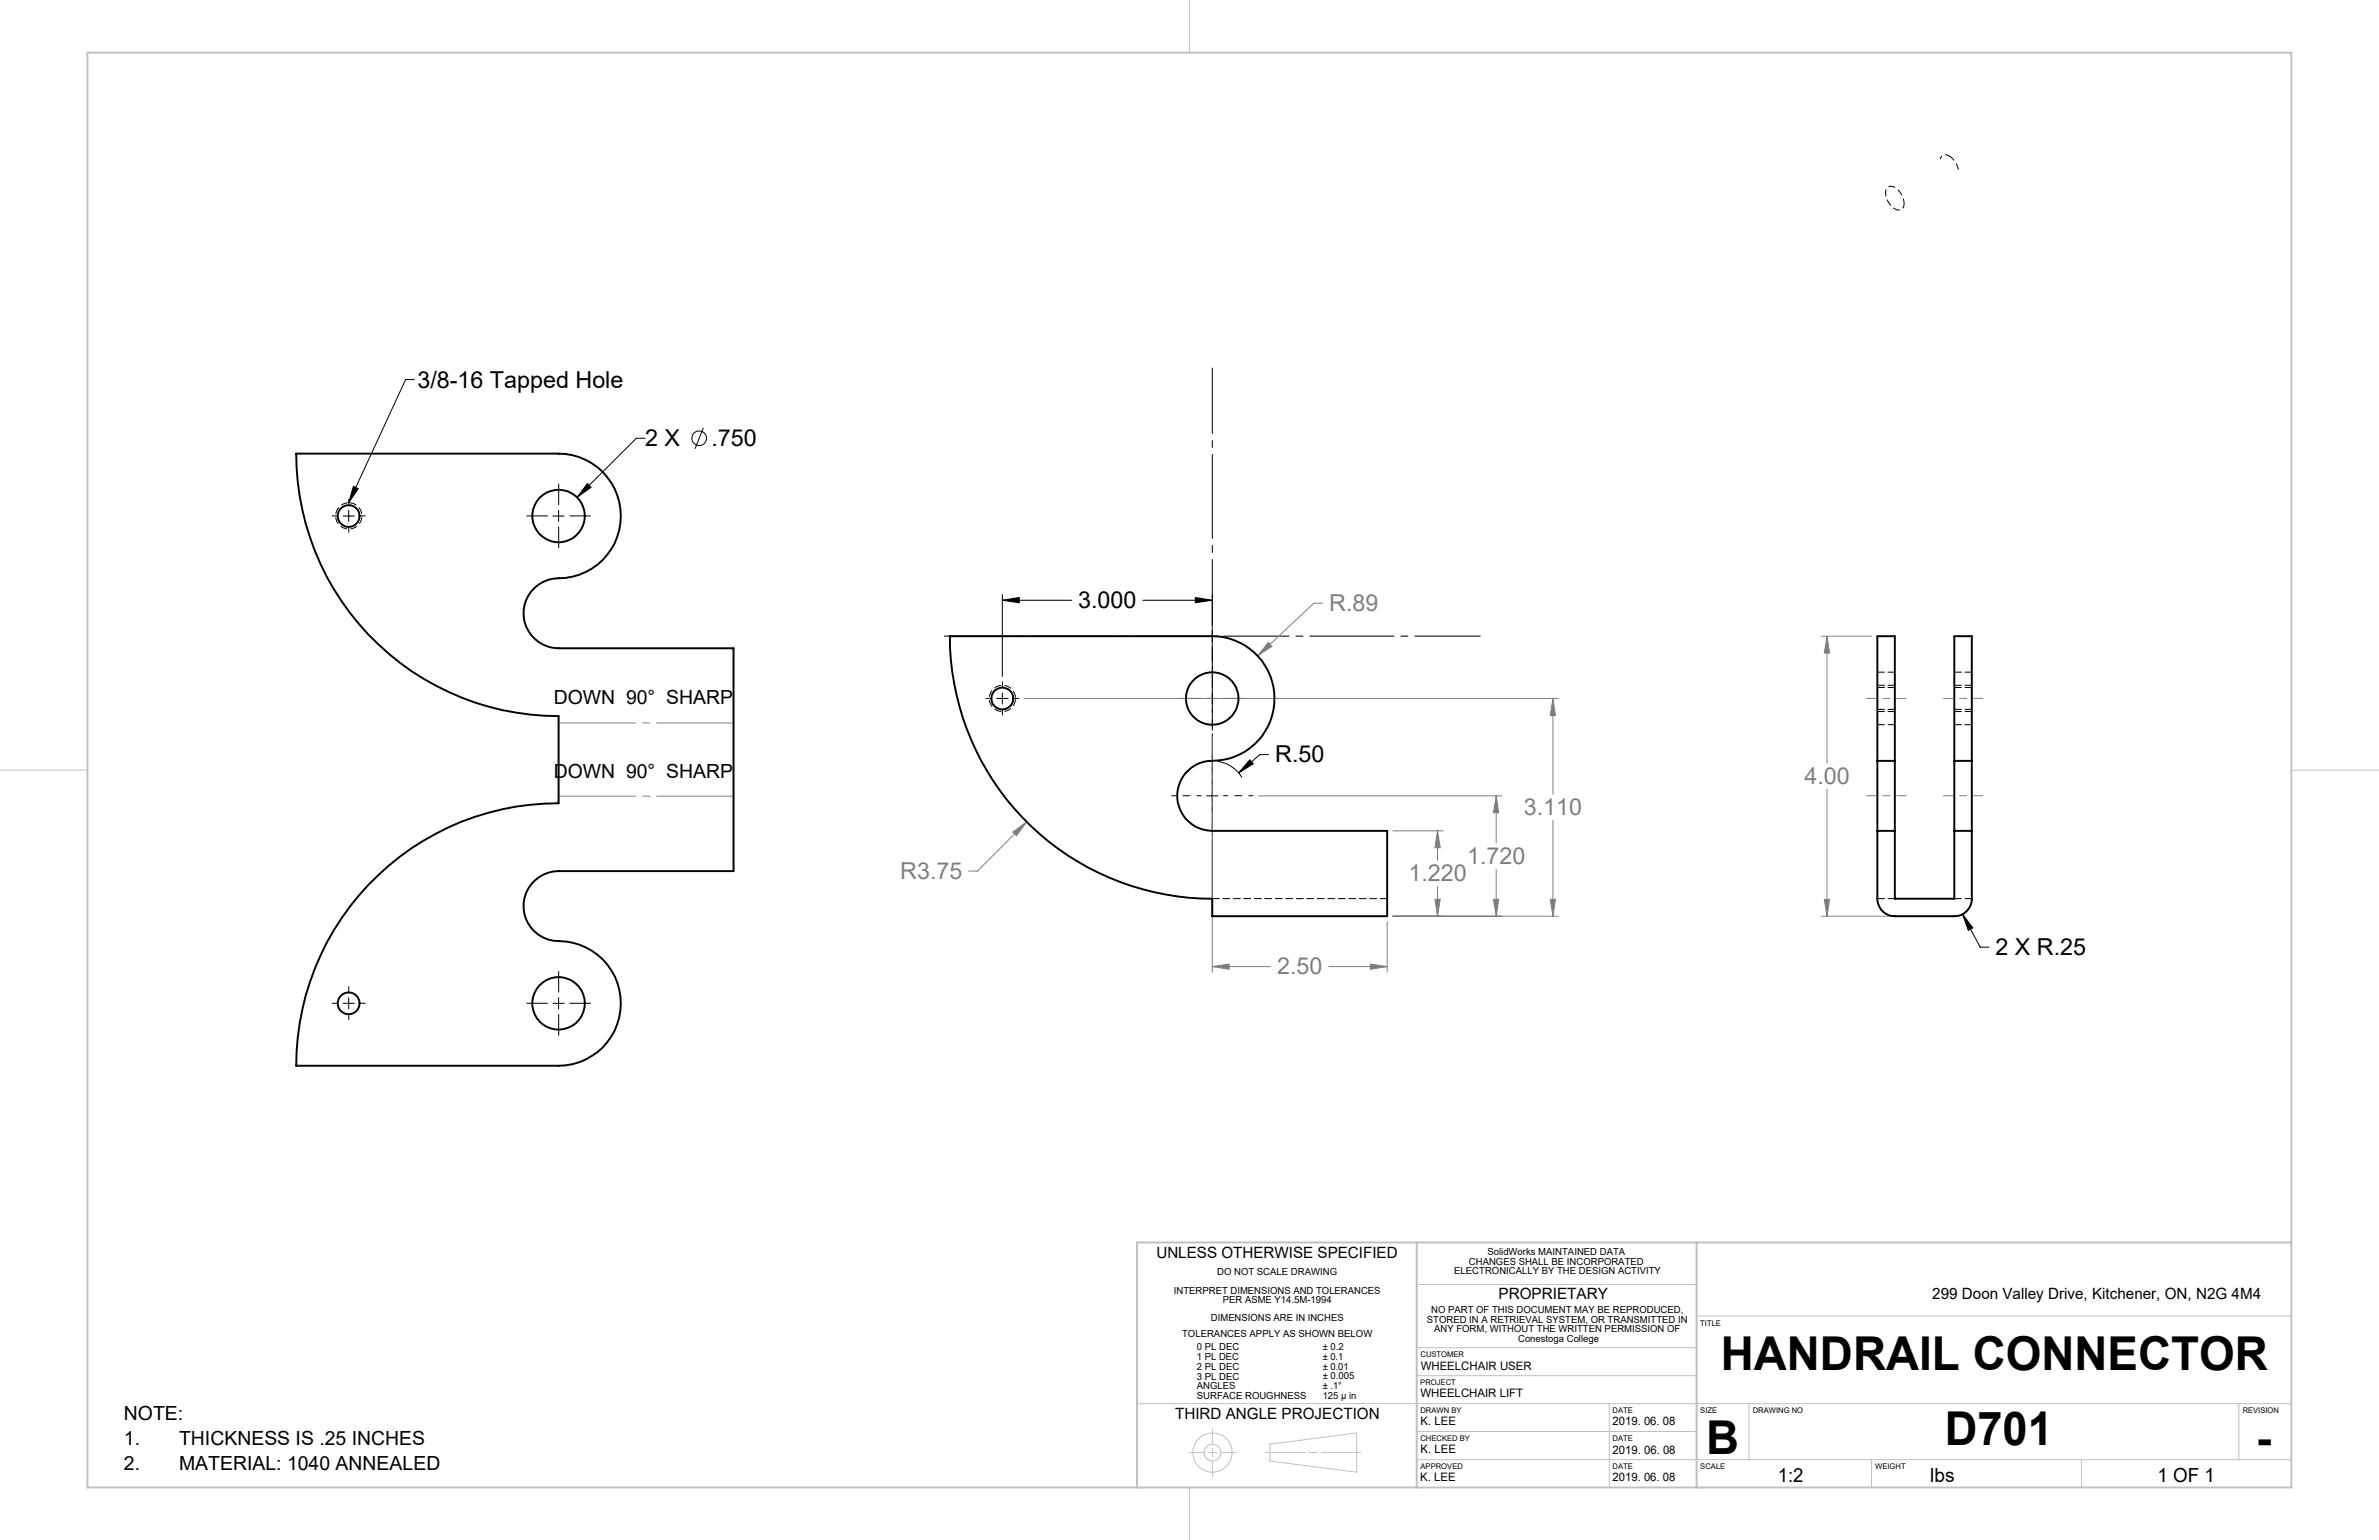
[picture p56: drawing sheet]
<svg xmlns="http://www.w3.org/2000/svg" width="432mm" height="279mm" viewBox="0 0 432 279" stroke-linecap="round" stroke-linejoin="round" font-family="sans-serif">
<defs><g id="words">
<g font-size="8.5">
<text x="312.3" y="248.5">HANDRAIL CONNECTOR</text>
<text x="309.7" y="263.8">B</text>
<text x="353" y="262.2">D701</text>
<text x="409.5" y="263.7">-</text>
</g>
<g font-size="4.2">
<text x="75.8" y="70.4">3/8-16 Tapped Hole</text>
<text x="117.1" y="80.9">2 X</text>
<text x="129.1" y="80.9">.750</text>
<text x="195.7" y="110.3">3.000</text>
<text x="231.5" y="138.3">R.50</text>
<text x="362.2" y="173.2">2 X R.25</text>
</g>
<g font-size="4.2" fill="#808080">
<text x="241.3" y="110.8">R.89</text>
<text x="327.5" y="142.2">4.00</text>
<text x="276.6" y="147.9">3.110</text>
<text x="163.4" y="159.4">R3.75</text>
<text x="255.6" y="159.9">1.220</text>
<text x="266.3" y="156.7">1.720</text>
<text x="231.8" y="176.8">2.50</text>
</g>
<g font-size="3.5">
<text x="100.5" y="127.8">DOWN 90° SHARP</text>
<text x="100.5" y="141.1">DOWN 90° SHARP</text>
<text x="22.5" y="257.6">NOTE:</text>
<text x="22.5" y="262.1">1.</text>
<text x="32.5" y="262.1">THICKNESS IS .25 INCHES</text>
<text x="22.5" y="266.7">2.</text>
<text x="32.5" y="266.7">MATERIAL: 1040 ANNEALED</text>
<text x="322.7" y="268.9">1:2</text>
<text x="350.4" y="268.9">lbs</text>
<text x="391.6" y="268.9">1 OF 1</text>
</g>
<g font-size="2.8">
<text x="209.9" y="228.2">UNLESS OTHERWISE SPECIFIED</text>
<text x="272" y="235.8">PROPRIETARY</text>
<text x="350.7" y="235.8">299 Doon Valley Drive, Kitchener, ON, N2G 4M4</text>
<text x="213.3" y="257.5">THIRD ANGLE PROJECTION</text>
</g>
<g font-size="2.1">
<text x="257.9" y="248.5">WHEELCHAIR USER</text>
<text x="257.8" y="253.5">WHEELCHAIR LIFT</text>
<text x="257.8" y="263.7">K. LEE</text>
<text x="257.9" y="258.6">K. LEE</text>
<text x="292.7" y="258.6">2019. 06. 08</text>
<text x="292.7" y="263.7">2019. 06. 08</text>
<text x="257.8" y="268.8">K. LEE</text>
<text x="292.7" y="268.7">2019. 06. 08</text>
</g>
<g font-size="1.8">
<text x="270" y="227.7">SolidWorks MAINTAINED DATA</text>
<text x="220.9" y="231.4">DO NOT SCALE DRAWING</text>
<text x="264" y="231.2">ELECTRONICALLY BY THE DESIGN ACTIVITY</text>
<text x="266.6" y="229.4">CHANGES SHALL BE INCORPORATED</text>
<text x="213.1" y="234.7">INTERPRET DIMENSIONS AND TOLERANCES</text>
<text x="219.8" y="239.7">DIMENSIONS ARE IN INCHES</text>
<text x="222" y="236.5">PER ASME Y14.5M-1994</text>
<text x="259" y="240">STORED IN A RETRIEVAL SYSTEM, OR TRANSMITTED IN</text>
<text x="259.8" y="238.2">NO PART OF THIS DOCUMENT MAY BE REPRODUCED,</text>
<text x="214.6" y="242.7">TOLERANCES APPLY AS SHOWN BELOW</text>
<text x="217.3" y="245">0 PL DEC</text>
<text x="240.1" y="245">± 0.2</text>
<text x="260.3" y="241.7">ANY FORM, WITHOUT THE WRITTEN PERMISSION OF</text>
<text x="275.6" y="243.5">Conestoga College</text>
<text x="217.3" y="246.8">1 PL DEC</text>
<text x="217.3" y="248.5">2 PL DEC</text>
<text x="217.3" y="250.3">3 PL DEC</text>
<text x="240.1" y="246.7">± 0.1</text>
<text x="240.1" y="248.5">± 0.01</text>
<text x="240.1" y="250.3">± 0.005</text>
<text x="217.3" y="252">ANGLES</text>
<text x="217.3" y="253.8">SURFACE ROUGHNESS</text>
<text x="240.1" y="252">± .1°</text>
<text x="240.1" y="253.8">125 µ in</text>
</g>
<g font-size="1.4">
<text x="308.6" y="240.5">TITLE</text>
<text x="257.8" y="251.3">PROJECT</text>
<text x="257.8" y="246.2">CUSTOMER</text>
<text x="257.8" y="256.4">DRAWN BY</text>
<text x="292.7" y="256.3">DATE</text>
<text x="308.6" y="256.4">SIZE</text>
<text x="318.1" y="256.4">DRAWING NO</text>
<text x="407.1" y="256.3">REVISION</text>
<text x="257.8" y="261.5">CHECKED BY</text>
<text x="292.7" y="261.5">DATE</text>
<text x="257.8" y="266.5">APPROVED</text>
<text x="292.7" y="266.5">DATE</text>
<text x="308.6" y="266.5">SCALE</text>
<text x="340.4" y="266.5">WEIGHT</text>
</g>
</g></defs>
<g fill="none" stroke="#c0c0c0" stroke-width=".18">
<path d="M215.9 0v9.6M0 139.7h15.9M415.9 139.7h15.9M206.4 225.4v44.5M257.1 233h50.8M257.1 225.4v44.5M307.9 238.8h108M307.9 225.4v44.5M206.4 254.7h209.5M220.1 259.2v2.8M257.1 249.6h50.8M257.1 244.5h50.8"/>
<path d="M257.1 259.7h50.8M292.1 254.7v15.2M317.5 254.7v10.1M406.4 254.7v10.1M215.8 263.5h2.7M215.9 269.9v9.5M219.3 263.5h1.5M220.1 262.8v1.5M220.1 265.1v2.8M221.6 263.5h2.8M229.7 263.5h7.2M230.5 262l15.7-2v7.1l-15.7-2z"/>
<path d="M237.6 263.5h1.5M239.9 263.5h7.1M257.1 264.8h158.8M339.7 264.8v5.1M377.8 264.8v5.1"/>
<circle cx="220.1" cy="263.5" r="3.6"/>
<circle cx="220.1" cy="263.6" r="1.53"/>
</g>
<path d="M15.9 9.6h400v260.3h-400zM257.1 225.4v44.5M307.9 225.4v44.5M415.9 225.4h-209.5v44.5" fill="none" stroke="#c0c0c0" stroke-width=".35"/>
<g fill="none" stroke="#000" stroke-width=".18">
<path d="M75.2 68.9h-1.6l-10.3 22.3M117.1 79.5h-1.6l-10.8 10.7M127.7 77.6l-1.5 3.8M62.3 93.6h2M63.3 92.6v2M64.1 88.2l.9 .5-1.7 2.5zM100.4 93.6h2M101.4 92.6v2M106.6 87.7l.7 .7-2.6 1.8zM181.9 108.9l3.1-.5v1zM181.9 107.9v14.8M181.9 108.9h12.6"/>
<path d="M207.4 108.9h12.6M217 108.4l3 .5-3 .5zM219 115.4h2.1M220 107.9v12M180.9 126.7h2.1M181.9 125.7v2M219 126.7h2.1M220 125.7v2M221 138.1a6.4 6.4 0 0 1 4.4 2.9M226.8 137.9l.7 .7-2.7 1.6zM230.3 136.9h-1.6l-3.9 3.3M219 144.4h2.1"/>
<path d="M220 143.4v2M356.2 165.8l3.2 6h1.6M356.2 165.8l1.9 2.5-.8 .5zM62.3 182h2M63.3 181v2.1M100.4 182h2M101.4 181v2.1"/>
<circle cx="126.9" cy="79.5" r="1.33"/>
</g>
<path d="M63.3 91.2a2.38 2.38 0 0 0-2.1 3.5 2.38 2.38 0 0 0 4.1 .2 2.38 2.38 0 0 0-1.8-3.7h-.2M184.3 126.7a2.38 2.38 0 0 0-3.5-2.1 2.38 2.38 0 0 0-.2 4.1 2.38 2.38 0 0 0 3.7-1.8v-.2" fill="none" stroke="#000" stroke-width=".18" stroke-dasharray="1.3 .6" stroke-dashoffset="-.2" stroke-linecap="butt"/>
<path d="M353.5 28.1a.92 .92 0 0 0-1.3 .8" fill="none" stroke="#000" stroke-width=".18" stroke-dasharray="1.3 .6" stroke-dashoffset=".9" stroke-linecap="butt"/>
<path d="M355.4 30.8l-.2-.8-.4-.8-1-.9" fill="none" stroke="#000" stroke-width=".18" stroke-dasharray="1.3 .6" stroke-dashoffset=".1" stroke-linecap="butt"/>
<path d="M345.6 36.9a1.04 1.04 0 0 1-.5 1.1 1.04 1.04 0 0 1-1.3-.2 3.2 3.2 0 0 1-1.3-3.6 1.14 1.14 0 0 1 1.7 0l.6 .6 .5 .8 .3 1.3" fill="none" stroke="#000" stroke-width=".18" stroke-dasharray="1.3 .6" stroke-dashoffset=".4" stroke-linecap="butt"/>
<g fill="none" stroke="#808080" stroke-width=".18">
<path d="M230.2 116.6l.7 .7-2.6 1.7zM240.1 109.4h-1.6l-10.2 9.6M330.6 115.4h9.1M331.6 115.4l.5 3.1h-1zM331.6 115.4v23.1M185.9 126.7h97M220 133.5v42.9M281.9 126.7l.4 3.1h-.9zM281.9 126.7v17.4M183.8 151l2.5-1.9-1.8 2.5zM186.3 149.1l-8.9 8.9h-1.6M228.4 144.4h44.2"/>
<path d="M252.8 150.7h9.1M260.9 150.7l.5 3.1h-.9zM260.9 150.7v5.4M271.6 144.4l.4 3.1h-.9zM271.6 144.4v8.5M271.6 157.7v8.5M281.9 148.8v17.4M331.6 143.2v23M220 175.4l3.1-.5v1zM220 175.4h10.6M241.2 175.4h10.6M248.7 174.9l3.1 .5-3.1 .5z"/>
<path d="M251.8 167.3v9.1M252.8 166.2h30.1M260.5 163.2h.9l-.5 3zM260.9 160.9v5.3M271.1 163.2h.9l-.4 3zM281.4 163.2h.9l-.4 3zM330.6 166.2h12.3M331.1 163.2h1l-.5 3z"/>
</g>
<path d="M353.8 28.3l-.3-.2M340.8 129.1h3.1M343.9 124.3h-3.1M354.7 129.1h3.2M357.9 124.3h-3.2" fill="none" stroke="#000" stroke-width=".18" stroke-dasharray="1.3 .6"/>
<g fill="none" stroke="#000" stroke-width=".18" stroke-dasharray="15.2 1.3 1.3 1.3">
<path d="M61.3 93.6h-1M63.3 91.6v-1M63.3 95.6v1M65.3 93.6h1M99.4 93.6h-3.8M101.4 91.6v-3.8M101.4 95.6v3.8M103.4 93.6h3.8M179.9 126.7h-1M181.9 124.7v-1M181.9 128.7v1M184 126.7h.9"/>
<path d="M218 126.7h-3.7M220 124.7v-3.8M220 128.7v3.8M222.1 126.7h3.7M63.3 180v-1M101.4 180v-3.8M61.3 182h-1M63.3 184.1v.9M65.3 182h1M99.4 182h-3.8M101.4 184.1v3.7M103.4 182h3.8"/>
</g>
<path d="M218 144.4h-5.3M220 142.3v-5.3M220 146.4v5.3M222.1 144.4h5.3" fill="none" stroke="#000" stroke-width=".18" stroke-dasharray="15.2 1.3 1.3 1.3" stroke-dashoffset="14.5"/>
<path d="M218 115.4h-46.6M220 113.4v-46.6M220 117.4v46.7M222.1 115.4h46.6" fill="none" stroke="#000" stroke-width=".18" stroke-dasharray="15.2 1.3 1.3 1.3" stroke-dashoffset="3.4"/>
<path d="M338.8 126.7h7.1M352.7 126.7h7.2M338.8 144.4h7.1M352.7 144.4h7.2" fill="none" stroke="#808080" stroke-width=".18" stroke-dasharray="15.2 1.3 1.3 1.3" stroke-dashoffset="13.6"/>
<path d="M133.2 131.2h-31.8M101.4 144.5h31.8" fill="none" stroke="#808080" stroke-width=".18" stroke-dasharray="15.2 1.3 1.3 1.3" stroke-dashoffset="1.3"/>
<g fill="#000">
<path d="M217 108.4l3 .5-3 .5zM181.9 108.9l3.1-.5v1z"/>
<path d="M226.8 137.9l-2 2.3 2.7-1.6zM356.2 165.8l1.1 3 .8-.5zM106.6 87.7l-1.9 2.5 2.6-1.8z"/>
</g>
<path d="M230.2 116.6l-1.9 2.4 2.6-1.7zM260.5 163.2h.9l-.5 3zM260.9 150.7l.5 3.1h-.9zM248.7 174.9l3.1 .5-3.1 .5zM220 175.4l3.1-.5v1zM183.8 151l.7 .6 1.8-2.5zM271.1 163.2h.9l-.4 3zM271.6 144.4l.4 3.1h-.9zM281.9 126.7l.4 3.1h-.9zM281.4 163.2h.9l-.4 3zM331.1 163.2h1l-.5 3zM331.6 115.4l.5 3.1h-1z" fill="#808080"/>
<path d="M64.1 88.2l.9 .5-1.7 2.5z" fill="#000"/>
<g fill="none" stroke="#000" stroke-width=".35">
<path d="M53.8 82.3h47.6a11.3 11.3 0 0 1 11.3 11.3 11.3 11.3 0 0 1-11.3 11.3 6.4 6.4 0 0 0-6.4 6.4 6.4 6.4 0 0 0 6.4 6.3h31.7v40.4h-31.7a6.4 6.4 0 0 0-6.4 6.4 6.4 6.4 0 0 0 6.4 6.3 11.3 11.3 0 0 1 11.3 11.4 11.3 11.3 0 0 1-11.3 11.3h-47.6a47.6 47.6 0 0 1 47.6-47.7v-15.8a47.7 47.7 0 0 1-47.6-47.6zM172.4 115.4h47.6a11.3 11.3 0 0 1 11.3 11.8 11.3 11.3 0 0 1-12.1 10.9 6.4 6.4 0 0 0-5.5 6.7 6.4 6.4 0 0 0 6.3 5.9h31.8v15.5h-31.8v-3.1a47.6 47.6 0 0 1-47.6-47.7zM340.7 138v-22.6h3.2v22.6M340.7 138v12.7M340.7 138h3.2M343.9 138v12.7M354.7 138v-22.6h3.2v22.6M354.7 138v12.7M354.7 138h3.2M357.9 138v12.7M340.7 150.7v12.4a3.2 3.2 0 0 0 3.2 3.1h10.8a3.2 3.2 0 0 0 3.2-3.1v-12.4M340.7 150.7h3.2"/>
<path d="M343.9 150.7v12.4h10.8v-12.4M354.7 150.7h3.2"/>
<circle cx="63.3" cy="93.6" r="1.98"/>
<circle cx="101.4" cy="93.6" r="4.8"/>
<circle cx="181.9" cy="126.7" r="1.97"/>
<circle cx="220" cy="126.7" r="4.8"/>
<circle cx="63.3" cy="182" r="1.98"/>
<circle cx="101.4" cy="182.1" r="4.8"/>
</g>
<path d="M340.8 131.5h3.1M340.8 128.7h3.1M343.9 122h-3.1M343.9 124.7h-3.1M354.7 131.5h3.2M354.7 128.7h3.2M357.9 122h-3.2M357.9 124.7h-3.2M220 163h31.8M343.9 163h-3.1M354.7 163h3.2" fill="none" stroke="#000" stroke-width=".18" stroke-dasharray="1.3 .6"/>
<use href="#words"/>
</svg>
